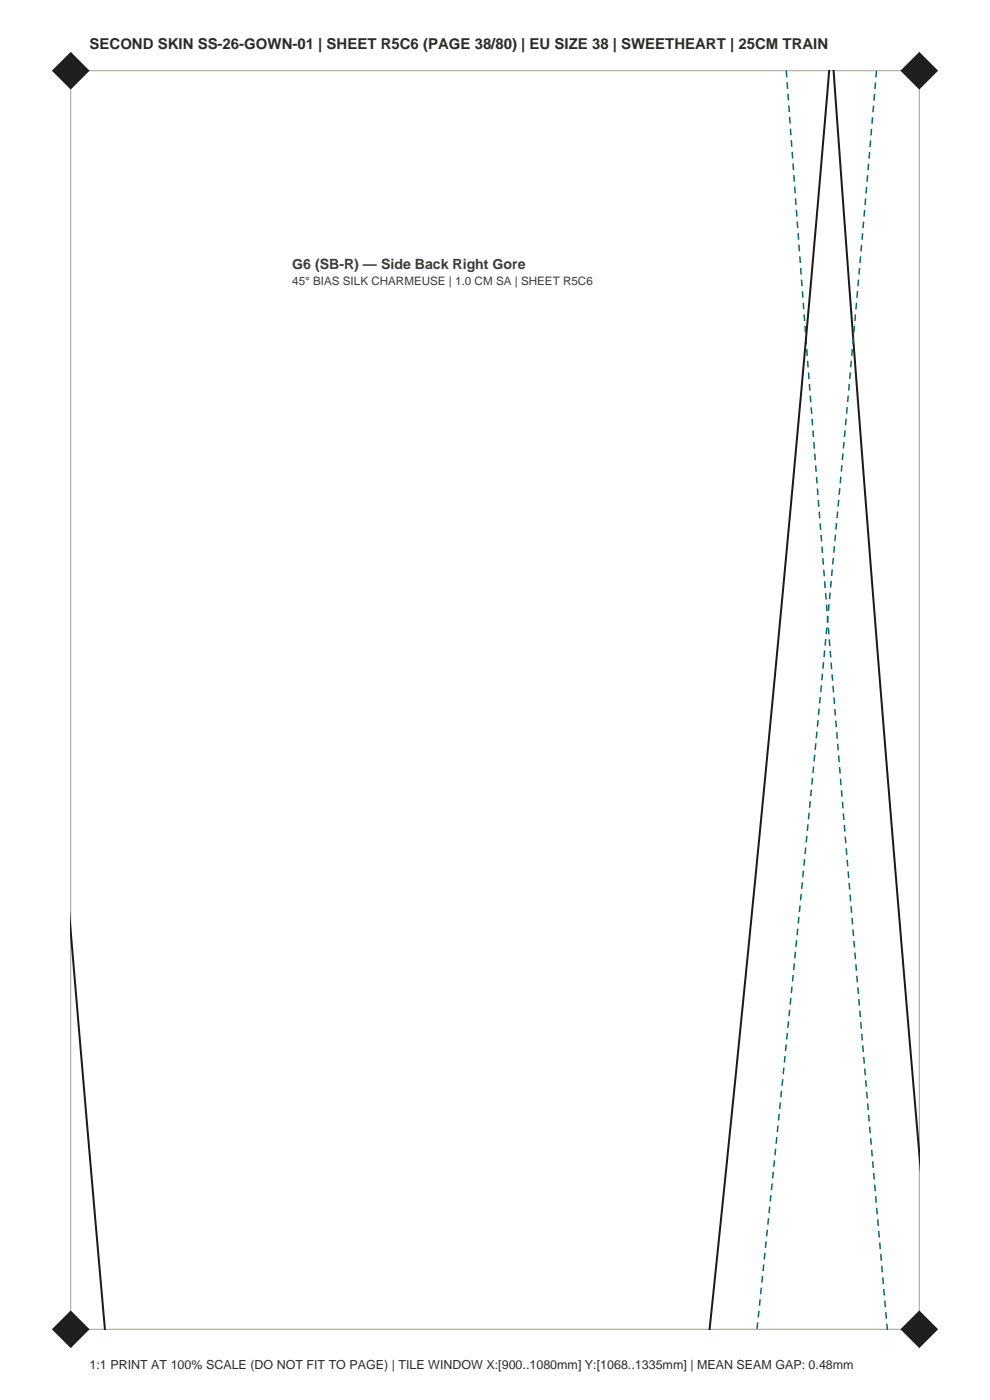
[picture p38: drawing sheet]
<svg xmlns="http://www.w3.org/2000/svg" width="210mm" height="297mm" viewBox="0 0 210 297" stroke-linecap="round" stroke-linejoin="round" font-family="sans-serif">
<defs><g id="words">
<text font-size="3.2" fill="#2e2b26" x="19" y="10.5">SECOND SKIN SS-26-GOWN-01 | SHEET R5C6 (PAGE 38/80) | EU SIZE 38 | SWEETHEART | 25CM TRAIN</text>
<text font-size="3" fill="#403b33" x="62" y="57">G6 (SB-R) — Side Back Right Gore</text>
<text font-size="2.6" fill="#2e2b26" x="19" y="290.5">1:1 PRINT AT 100% SCALE (DO NOT FIT TO PAGE) | TILE WINDOW X:[900..1080mm] Y:[1068..1335mm] | MEAN SEAM GAP: 0.48mm</text>
<text font-size="2.5" fill="#403b33" x="62" y="60.5">45° BIAS SILK CHARMEUSE | 1.0 CM SA | SHEET R5C6</text>
</g></defs>
<path d="M15 15h180v267h-180z" fill="none" stroke="#a69e8f" stroke-width=".21"/>
<g fill="#1f1f1f">
<path d="M11 282l4-4 4 4-4 4z" fill-rule="evenodd"/>
<path d="M191 282l4-4 4 4-4 4z" fill-rule="evenodd"/>
<path d="M11 15l4-4 4 4-4 4z" fill-rule="evenodd"/>
<path d="M191 15l4-4 4 4-4 4z" fill-rule="evenodd"/>
</g>
<path d="M175.9 14.9l-5.9 68.3-5.8 61.9-6 61.9-7.7 75.1M176.8 14.9l7.9 105.2 4.8 59.6 5.6 65.6M15 197l7.3 85.1" fill="none" stroke="#1a1a1a" stroke-width=".42"/>
<path d="M166.8 14.9l4.9 66.2 4.6 59.7 4.9 59.6 7 81.7M160.6 282.1l7.5-74.1 6.1-62 5.7-61.9 6-69.2" fill="none" stroke="#036970" stroke-width=".32" stroke-dasharray="1.4 1.1" stroke-linecap="butt"/>
<use href="#words"/>
</svg>
